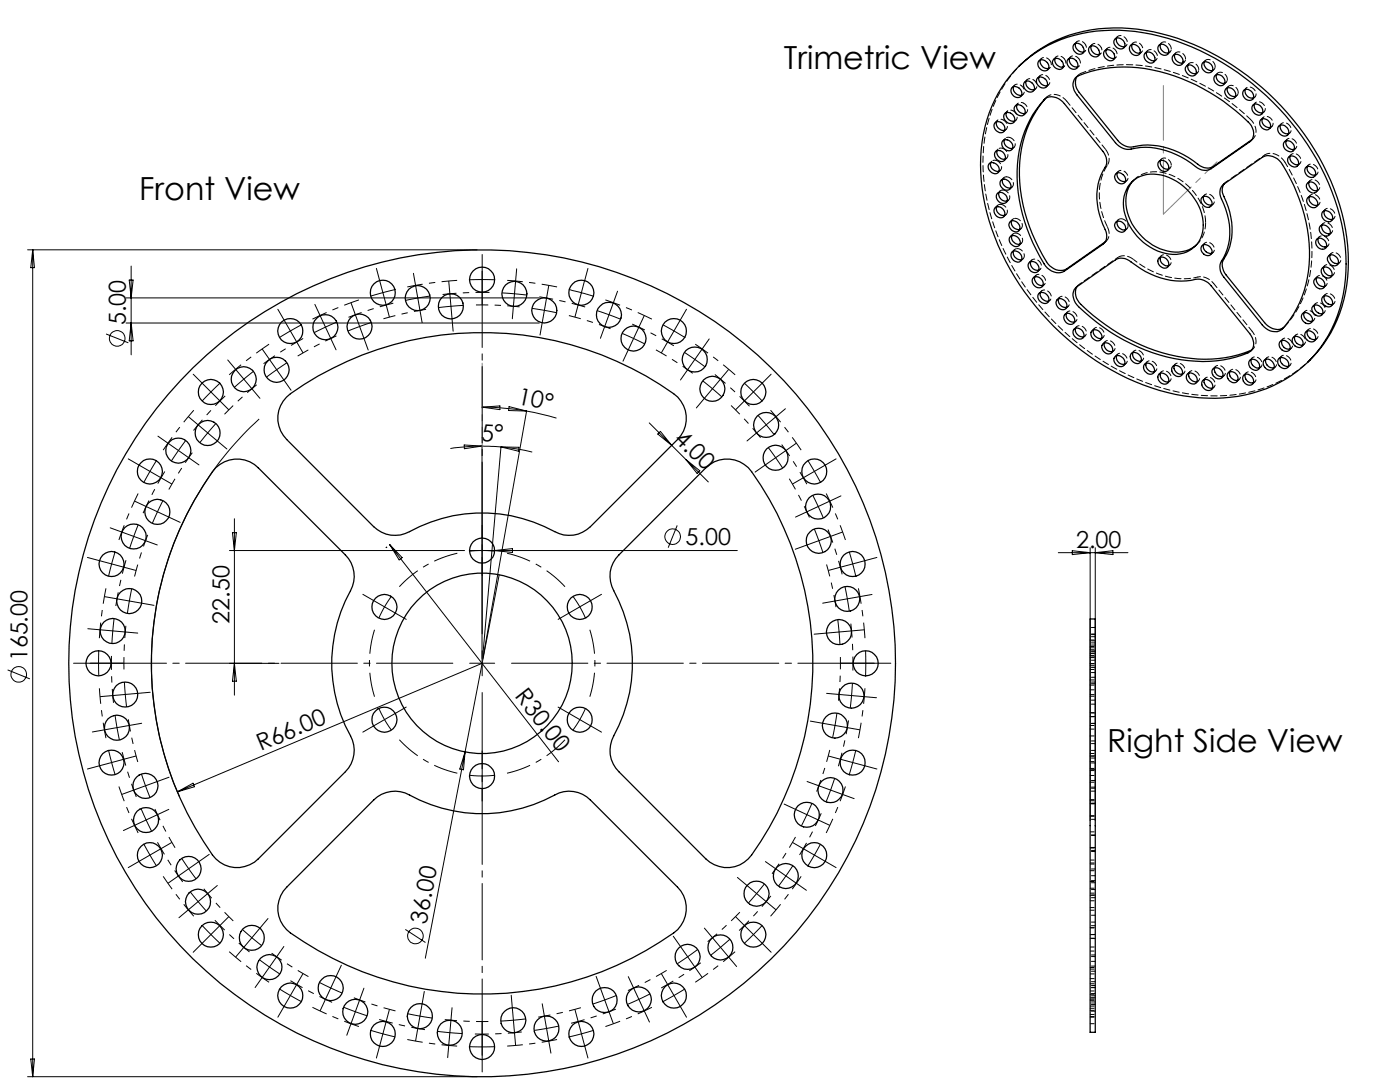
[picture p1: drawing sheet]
<svg xmlns="http://www.w3.org/2000/svg" width="279mm" height="216mm" viewBox="0 0 279 216" stroke-linecap="round" stroke-linejoin="round" font-family="sans-serif">
<defs><g id="words">
<g font-size="6.3">
<text x="156.4" y="13.7">Trimetric View</text>
<text x="27.8" y="39.9">Front View</text>
<text x="221" y="150">Right Side View</text>
</g>
<g font-size="4.7">
<text x="25.1" y="64.9" transform="rotate(-90 25.1 64.9)">5.00</text>
<text x="103.2" y="80.6" transform="rotate(12 103.2 80.6)">10°</text>
<text x="96" y="87.9" transform="rotate(3 96 87.9)">5°</text>
<text x="134.4" y="87.7" transform="rotate(45 134.4 87.7)">4.00</text>
<text x="136.8" y="108.8">5.00</text>
<text x="214.8" y="109.3">2.00</text>
<text x="45.8" y="124.4" transform="rotate(-90 45.8 124.4)">22.50</text>
<text x="5.5" y="132" transform="rotate(-90 5.5 132)">165.00</text>
<text x="102.6" y="138.9" transform="rotate(52 102.6 138.9)">R30.00</text>
<text x="52.1" y="149.9" transform="rotate(-23 52.1 149.9)">R66.00</text>
<text x="85.1" y="184.5" transform="rotate(-79 85.1 184.5)">36.00</text>
</g>
</g></defs>
<g fill="none" stroke="#000" stroke-width=".2">
<path d="M5.5 49.8h89.7M6.5 49.8v165M6.5 49.8l.4 3.6h-.8zM25.2 59.4h82.4M25.8 55.9h.8l-.4 3.5zM26.2 53.1v17.7M113.6 57.8l2.4 .6M116 58.4l2.4 .7M116 58.4l-.6 2.4M116.7 56l-.7 2.4M21.2 66.6l4.4 1.8M25.2 64.5h82.4"/>
<path d="M26.2 64.5l.4 3.5h-.8zM51.7 83.6a65.9 65.9 0 0 0-15.9 75.3M92.6 88.8l3.6 .2-3.5 .5zM96.2 81.2a56.7 56.7 0 0 1 8.9 .8M96.2 89l3.8 .2M96.2 89l-2.4 .1-3.9 .4M96.2 89v42.4M96.2 81.2l3.6-.2v.7zM100 89.2l3.1 .4 3.1 .6M100 89.2l-3.7 42.2M100 89.2l3.6 .1-.1 .7zM101.6 81.1l3.5 .9-3.6-.1z"/>
<path d="M105.1 82l6 1.4M105.1 82l-8.7 49.4M129.6 84.4l11.8 11.8M131.8 86.1l2.3 2.8-2.8-2.3zM136.9 91.7l2.8 2.2-.6 .6zM45.8 109.9h46.9M46.4 106.3h.8l-.4 3.6zM46.8 103.5v35.2M77.2 109.1l-.2 .2M77.8 108.7l33.7 43.3M77.8 108.7l2.5 2.6-.6 .4zM93.7 109.9h53.4"/>
<path d="M98.7 109.9l3.6-.4v.7zM99.6 114.7l-6.8 35.3M135.1 104.8l-1.8 4.5M211.2 110.3h13.9M214 109.9l3.6 .4-3.6 .4zM217.6 109.3v54.5M218.6 109.3v54.5M218.6 110.3l3.5-.4v.8zM1.5 133.7l4.5 1.8M45.8 132.4h9.9M46.8 132.4l.4 3.5h-.8zM96.2 132.4l-60.8 25.6"/>
<path d="M35.4 158l3.1-1.7 .3 .7zM92.8 150l-7.9 41.2M92.8 150l-.3 3.6-.7-.1zM80.9 185.5l4 2.6M5.5 214.8h89.7M6.1 211.3h.8l-.4 3.5z"/>
<circle cx="23.4" cy="67.5" r="1.55"/>
<circle cx="134.3" cy="107.1" r="1.56"/>
<circle cx="3.7" cy="134.6" r="1.55"/>
<circle cx="82.9" cy="186.8" r="1.55"/>
</g>
<g fill="none" stroke="#000" stroke-width=".2" stroke-dasharray="15.2 1.3 1.3 1.3" stroke-linecap="butt">
<path d="M76.4 58.4l-2.4 .7M76.4 58.4l2.4-.6M83.4 59.5l-2.5 .4M83.4 59.5l2.4-.4M96.2 55.8h-2.5M96.2 55.8h2.5M102.7 58.6l-2.5-.2M102.7 58.6l2.5 .3M42.1 78.2l-1.7 1.8M42.1 78.2l1.8-1.7M48.7 75.7l-1.9 1.6M48.7 75.7l1.9-1.6"/>
<path d="M55.2 73.8l-2 1.4M55.2 73.8l2.1-1.4M57.9 66l-2.1 1.3M57.9 66l2.2-1.2M65 65.3l-2.3 1.1M65 65.3l2.2-1M71.8 65.2l-2.4 .8M71.8 65.2l2.3-.9M90 61.1l-2.5 .3M90 61.1l2.5-.2M108.6 61.9l-2.4-.4M108.6 61.9l2.5 .5"/>
<path d="M121.5 62.8l-2.3-.8M121.5 62.8l2.4 .9M126.4 67.5l-2.2-1M126.4 67.5l2.3 1.1M134.5 66l-2.2-1.2M134.5 66l2.2 1.3M138.7 71.7l-2.1-1.4M138.7 71.7l2 1.5M142.2 77.6l-2-1.6M142.2 77.6l1.9 1.6M150.4 78.2l-1.8-1.7M150.4 78.2l1.7 1.8"/>
<path d="M29.9 94.1l-1.2 2.1M29.9 94.1l1.3-2.2M35.6 89.9l-1.4 2.1M35.6 89.9l1.5-2M41.5 86.4l-1.6 1.9M41.5 86.4l1.6-1.9M152.9 84.8l-1.6-1.9M152.9 84.8l1.6 1.9M154.8 91.3l-1.5-2M154.8 91.3l1.4 2.1M162.5 94.1l-1.3-2.2M162.5 94.1l1.2 2.1"/>
<path d="M22.3 112.5l-.6 2.5M22.3 112.5l.7-2.4M25.8 119.9l-.4 2.5M25.8 119.9l.5-2.4M26.7 107l-.8 2.4M26.7 107l.9-2.3M31.4 102.1l-1 2.3M31.4 102.1l1.1-2.2M96.2 109.8l-2.5 .2M96.2 109.8l2.5 .2M163.3 101.1l-1.1-2.3M163.3 101.1l1 2.2"/>
<path d="M163.4 107.9l-.9-2.3M163.4 107.9l.8 2.3M169.1 119.5l-.5-2.5M169.1 119.5l.4 2.5M170.2 112.5l-.7-2.4M170.2 112.5l.6 2.5M19.7 132.3v2.5M19.7 132.3v-2.5M22.5 125.9l-.2 2.5M22.5 125.9l.3-2.5M25 138.6l.3 2.5M25 138.6l-.2-2.5"/>
<path d="M76.7 121.1l-1.1 2.2M76.7 121.1l1.4-2.1M115.7 121.1l-1.4-2.1M115.7 121.1l1.1 2.2M167.5 126.1l-.3-2.5M167.5 126.1l.1 2.5M169.9 138.8l.2-2.5M169.9 138.8l-.2 2.5M172.8 132.3l-.1-2.5M172.8 132.3l-.1 2.5M22.3 152.2l.7 2.4M22.3 152.2l-.6-2.5"/>
<path d="M23.4 145.2l.4 2.4M23.4 145.2l-.4-2.5M29 156.8l.9 2.3M29 156.8l-.8-2.4M76.7 143.6l1.4 2.1M76.7 143.6l-1.1-2.2M96.2 154.8l2.5-.1M96.2 154.8l-2.5-.1M115.7 143.6l1.1-2.2M115.7 143.6l-1.4 2.1M165.8 157.6l.8-2.3M165.8 157.6l-.9 2.4"/>
<path d="M166.6 144.8l.4-2.5M166.6 144.8l-.4 2.4M170.2 152.2l.6-2.5M170.2 152.2l-.7 2.4M29.2 163.6l1.1 2.3M29.2 163.6l-1.1-2.3M29.9 170.6l1.3 2.2M29.9 170.6l-1.2-2.2M37.7 173.4l1.4 2M37.7 173.4l-1.4-2.1M39.5 179.9l1.7 1.9M39.5 179.9l-1.5-1.9"/>
<path d="M151 178.3l1.6-1.9M151 178.3l-1.6 1.9M156.8 174.8l1.4-2.1M156.8 174.8l-1.4 2M161 162.6l1-2.3M161 162.6l-1.1 2.2M162.5 170.6l1.2-2.2M162.5 170.6l-1.3 2.2M42.1 186.5l1.8 1.7M42.1 186.5l-1.7-1.8M50.3 187.1l1.9 1.6M50.3 187.1l-1.9-1.6"/>
<path d="M53.8 193l2.1 1.4M53.8 193l-2-1.5M57.9 198.6l2.2 1.3M57.9 198.6l-2.1-1.2M66 197.1l2.3 1.1M66 197.1l-2.2-1.1M120.7 199.5l2.3-.9M120.7 199.5l-2.4 .8M127.5 199.4l2.2-1.1M127.5 199.4l-2.3 1M134.5 198.6l2.2-1.2M134.5 198.6l-2.2 1.3"/>
<path d="M137.2 190.9l2.1-1.5M137.2 190.9l-2 1.4M143.8 189l1.9-1.6M143.8 189l-1.9 1.6M150.4 186.5l1.7-1.8M150.4 186.5l-1.8 1.7M70.9 201.9l2.4 .8M70.9 201.9l-2.3-.9M76.4 206.3l2.4 .6M76.4 206.3l-2.4-.7M83.8 202.8l2.5 .3M83.8 202.8l-2.4-.5"/>
<path d="M89.8 206.1l2.5 .1M89.8 206.1l-2.5-.3M96.2 208.9h2.5M96.2 208.9h-2.5M102.5 203.6l2.4-.3M102.5 203.6l-2.5 .1M109.1 205.2l2.4-.5M109.1 205.2l-2.5 .4M116 206.3l2.4-.7M116 206.3l-2.4 .6"/>
</g>
<g fill="none" stroke="#000" stroke-width=".2" stroke-dasharray="15.2 1.3 1.3 1.3" stroke-dashoffset="12.1" stroke-linecap="butt">
<path d="M71.6 59.8a76.5 76.5 0 0 0-9.2 3.9M91.2 55.9a76.6 76.6 0 0 0-9.9 1.4M111.2 57.3a76.6 76.6 0 0 0-10-1.4M53.7 68.7a76.5 76.5 0 0 0-8 6.1M130.1 63.7a76.5 76.5 0 0 0-9.3-3.9M146.7 74.8a76.5 76.5 0 0 0-7.9-6.1M27.6 98.5a76.5 76.5 0 0 0-3.9 9.2M38.7 81.9a76.5 76.5 0 0 0-6.1 7.9M159.9 89.8a76.5 76.5 0 0 0-6.1-7.9M21.1 117.4a76.6 76.6 0 0 0-1.3 9.9M168.7 107.7a76.5 76.5 0 0 0-3.8-9.2M19.8 137.3a76.6 76.6 0 0 0 1.3 10"/>
<path d="M172.6 127.3a76.6 76.6 0 0 0-1.3-9.9M23.7 156.9a76.5 76.5 0 0 0 3.9 9.3M171.3 147.3a76.6 76.6 0 0 0 1.3-10M32.6 174.9a76.5 76.5 0 0 0 6.1 7.9M164.9 166.2a76.5 76.5 0 0 0 3.8-9.3M45.7 189.9a76.5 76.5 0 0 0 8 6.1M138.8 196a76.5 76.5 0 0 0 7.9-6.1M153.8 182.8a76.5 76.5 0 0 0 6.1-7.9M62.4 201a76.5 76.5 0 0 0 9.2 3.8M81.3 207.4a76.6 76.6 0 0 0 9.9 1.3M101.2 208.7a76.6 76.6 0 0 0 10-1.3M120.8 204.8a76.5 76.5 0 0 0 9.3-3.8"/>
</g>
<g fill="none" stroke="#000" stroke-width=".2" stroke-dasharray="15.2 1.3 1.3 1.3" stroke-dashoffset="12.5" stroke-linecap="butt">
<path d="M97.7 58.4h-4.7l-4.7 .4M44.9 79l-3.2 3.3-3.1 3.6M60.5 67.5l-4 2.4-3.9 2.7M78.5 60.5l-4.5 1.3-4.4 1.5M116.8 61.3l-4.6-1.2-4.6-.9M134.5 69l-4.1-2.3-4.2-2M32.9 94.1l-2.3 4.1-2 4.2M149.6 81.1l-3.4-3.3-3.5-3.1M161 96.6l-2.4-4-2.6-3.9M25.1 111.8l-1.1 4.5-.9 4.6M168.1 114.6l-1.3-4.5-1.5-4.4M22.2 130.9l.1 4.7 .4 4.6"/>
<path d="M170.2 133.8v-4.7l-.4-4.7M24.4 150.1l1.3 4.5 1.5 4.4M167.3 152.9l1.2-4.5 .8-4.6M31.4 168.1l2.4 4 2.7 3.9M159.6 170.6l2.3-4.1 2-4.2M42.9 183.6l3.3 3.3 3.6 3.1M58 195.7l4.1 2.3 4.2 2M132 197.1l4-2.3 3.9-2.7M147.5 185.7l3.3-3.4 3-3.5M75.7 203.4l4.5 1.2 4.6 .9M94.8 206.3h4.7l4.6-.4M114 204.2l4.5-1.3 4.4-1.5"/>
</g>
<path d="M91.3 110.4a22.5 22.5 0 0 0-11.6 6.7M112.8 117.1a22.5 22.5 0 0 0-11.6-6.7M74.7 125.7a22.5 22.5 0 0 0 0 13.3M117.7 139a22.5 22.5 0 0 0 0-13.3M79.7 147.6a22.5 22.5 0 0 0 11.6 6.7M101.2 154.3a22.5 22.5 0 0 0 11.6-6.7" fill="none" stroke="#000" stroke-width=".2" stroke-dasharray="15.2 1.3 1.3 1.3" stroke-dashoffset="10.4" stroke-linecap="butt"/>
<g fill="none" stroke="#000" stroke-width=".2" stroke-dasharray="15.2 1.3 1.3 1.3" stroke-dashoffset="12.8" stroke-linecap="butt">
<path d="M51.2 76.8l-3.3 2.8-3.1 3.1M67.1 67l-3.9 1.9-3.8 2.1M85 61.7l-4.2 .8-4.3 1.1M103.7 61.2l-4.4-.3h-4.3M121.8 65.6l-4.1-1.5-4.2-1.1M138.2 74.5l-3.6-2.5-3.7-2.2M38.4 90.3l-2.5 3.6-2.2 3.8M151.8 87.3l-2.9-3.3-3-3.1M29.5 106.7l-1.5 4.1-1.1 4.2M161.5 103.3l-1.9-4-2.1-3.8M25.1 124.9l-.3 4.3-.1 4.4M166.8 121.1l-.8-4.2-1-4.3"/>
<path d="M167.3 139.8l.4-4.3v-4.4M25.6 143.5l.8 4.3 1.1 4.2M163 158l1.4-4.2 1.2-4.2M30.9 161.4l1.9 4 2.1 3.8M40.7 177.3l2.8 3.3 3.1 3.2M154.1 174.4l2.4-3.6 2.3-3.8M54.2 190.2l3.6 2.4 3.8 2.3M70.6 199.1l4.1 1.4 4.2 1.2M125.3 197.7l3.9-1.9 3.8-2.2M141.2 187.9l3.3-2.8 3.2-3.1M88.8 203.4l4.3 .4h4.4M107.4 203l4.3-.9 4.2-1"/>
</g>
<path d="M96.2 132.3v-59.8" fill="none" stroke="#808080" stroke-width=".2" stroke-dasharray="15.2 1.3 1.3 1.3" stroke-dashoffset="6.3"/>
<path d="M232.2 42.7v-25.6" fill="none" stroke="#808080" stroke-width=".2" stroke-dasharray="15.2 1.3 1.3 1.3" stroke-dashoffset="4.3"/>
<path d="M232.2 42.7l10.7-10.4" fill="none" stroke="#808080" stroke-width=".2" stroke-dasharray="15.2 1.3 1.3 1.3" stroke-dashoffset="7.5"/>
<g fill="none" stroke="#000" stroke-width=".2" stroke-dasharray="15.2 1.3 1.3 1.3">
<path d="M75.8 56l-.7-2.4M76.4 58.4l-.6-2.4M76.4 58.4l.7 2.4M82.9 57l-.4-2.5M83.4 59.5l-.5-2.5M83.4 59.5l.4 2.4M89.8 58.6l-.2-2.5M96.2 55.8v-2.5M96.2 55.8v2.5M96.2 53.3v-2.5M96.2 58.3v2.5M102.7 58.6l.2-2.5"/>
<path d="M102.7 58.6l-.2 2.5M102.9 56.1l.2-2.5M109.1 59.5l.4-2.5M116.7 56l.6-2.4M40.3 76.4l-1.7-1.7M42.1 78.2l-1.8-1.8M42.1 78.2l1.8 1.8M43.9 80l1.7 1.7M47.1 73.7l-1.7-1.9M48.7 75.7l-1.6-2M48.7 75.7l1.6 1.9M50.3 77.6l1.6 1.9"/>
<path d="M53.8 71.7l-1.5-2M55.2 73.8l-1.4-2.1M55.2 73.8l1.5 2M56.7 75.8l1.4 2.1M56.7 63.9l-1.3-2.2M57.9 66l-1.2-2.1M57.9 66l1.3 2.2M59.2 68.2l1.2 2.2M63.9 63l-1.1-2.3M65 65.3l-1.1-2.3M65 65.3l1 2.2M66 67.5l1.1 2.3"/>
<path d="M70.9 62.8l-.8-2.3M71.8 65.2l-.9-2.4M71.8 65.2l.8 2.3M72.6 67.5l.9 2.4M77.1 60.8l.6 2.4M83.8 61.9l.4 2.5M90 61.1l-.2-2.5M90 61.1l.2 2.5M90.2 63.6l.2 2.5M102.5 61.1l-.3 2.5M108.2 64.4l-.4 2.5M108.6 61.9l.5-2.4"/>
<path d="M108.6 61.9l-.4 2.5M115.4 60.8l-.7 2.4M120.7 65.2l-.9 2.3M121.5 62.8l.9-2.3M121.5 62.8l-.8 2.4M122.4 60.5l.8-2.4M125.4 69.8l-1.1 2.3M126.4 67.5l1.1-2.2M126.4 67.5l-1 2.3M127.5 65.3l1.1-2.3M133.3 68.2l-1.3 2.2M134.5 66l1.3-2.1"/>
<path d="M134.5 66l-1.2 2.2M135.8 63.9l1.2-2.2M137.2 73.8l-1.4 2M138.7 71.7l1.4-2M138.7 71.7l-1.5 2.1M140.1 69.7l1.4-2.1M140.6 79.5l-1.6 1.9M142.2 77.6l1.6-1.9M142.2 77.6l-1.6 1.9M143.8 75.7l1.6-2M148.6 80l-1.8 1.7M150.4 78.2l1.7-1.8"/>
<path d="M150.4 78.2l-1.8 1.8M152.1 76.4l1.8-1.7M27.8 92.8l-2.2-1.2M29.9 94.1l-2.1-1.3M29.9 94.1l2.2 1.2M32.1 95.3l2.2 1.3M33.6 88.5l-2.1-1.5M35.6 89.9l-2-1.4M35.6 89.9l2.1 1.4M37.7 91.3l2 1.5M39.5 84.8l-1.9-1.6M41.5 86.4l-2-1.6"/>
<path d="M41.5 86.4l1.9 1.6M43.4 88l1.9 1.6M151 86.4l-1.9 1.6M152.7 92.8l-2 1.4M152.9 84.8l1.9-1.6M152.9 84.8l-1.9 1.6M154.8 91.3l2-1.4M154.8 91.3l-2.1 1.5M154.8 83.2l1.9-1.6M156.8 89.9l2.1-1.4M160.4 95.3l-2.2 1.3M162.5 94.1l2.2-1.3"/>
<path d="M162.5 94.1l-2.1 1.2M164.7 92.8l2.2-1.2M19.9 111.9l-2.5-.7M22.3 112.5l-2.4-.6M22.3 112.5l2.4 .7M23.4 119.5l-2.5-.4M24.3 106.2l-2.3-.9M24.7 113.2l2.4 .6M25.8 119.9l-2.4-.4M25.8 119.9l2.5 .5M26.7 107l-2.4-.8M26.7 107l2.3 .9"/>
<path d="M29 107.9l2.4 .8M29.2 101.1l-2.3-1.1M31.4 102.1l-2.2-1M31.4 102.1l2.3 1.1M33.7 103.2l2.3 1M74.6 119.8l-2.2-1.2M96.2 109.8v-2.5M96.2 109.8v2.5M96.2 107.3v-2.5M96.2 112.3v2.5M117.9 119.8l2.1-1.2M161 102.1l-2.2 1.1"/>
<path d="M161.1 108.7l-2.4 .9M163.3 101.1l2.3-1.1M163.3 101.1l-2.3 1M163.4 107.9l2.4-.9M163.4 107.9l-2.3 .8M165.6 100l2.2-1M165.8 107l2.3-.8M166.6 119.9l-2.4 .5M167.8 113.2l-2.5 .6M169.1 119.5l2.5-.4M169.1 119.5l-2.5 .4M170.2 112.5l2.4-.6"/>
<path d="M170.2 112.5l-2.4 .7M171.6 119.1l2.4-.5M172.6 111.9l2.4-.7M17.2 132.3h-2.5M19.7 132.3h-2.5M19.7 132.3h2.5M20 125.7l-2.5-.2M22.2 132.3h2.5M22.5 125.9l-2.5-.2M22.5 125.9l2.5 .2M22.5 138.8l-2.5 .2M25 126.1l2.5 .2"/>
<path d="M25 138.6l-2.5 .2M25 138.6l2.5-.2M27.5 138.4l2.5-.3M28.3 120.4l2.4 .4M76.7 121.1l-2.1-1.3M76.7 121.1l2.2 1.2M78.9 122.3l2.2 1.3M96.2 132.3v-2.5M96.2 132.3h-2.5M96.2 132.3v2.5M96.2 132.3h2.5M113.5 122.3l-2.1 1.3"/>
<path d="M115.7 121.1l2.2-1.3M115.7 121.1l-2.2 1.2M165 126.3l-2.5 .2M167.5 138.6l-2.5-.2M167.5 126.1l2.4-.2M167.5 126.1l-2.5 .2M169.9 138.8l2.5 .2M169.9 138.8l-2.4-.2M169.9 125.9l2.5-.2M170.3 132.3h-2.5M172.4 139l2.5 .2M172.8 132.3h2.5"/>
<path d="M172.8 132.3h-2.5M175.3 132.3h2.5M19.9 152.8l-2.5 .6M20.9 145.6l-2.5 .5M22.3 152.2l-2.4 .6M22.3 152.2l2.4-.7M23.4 145.2l-2.5 .4M23.4 145.2l2.4-.4M24.7 151.5l2.4-.6M25.8 144.8l2.5-.5M26.7 157.6l-2.4 .9M29 156.8l-2.3 .8"/>
<path d="M29 156.8l2.4-.9M31.4 155.9l2.3-.8M74.6 144.8l-2.2 1.3M76.7 143.6l-2.1 1.2M76.7 143.6l2.2-1.3M78.9 142.3l2.2-1.2M96.2 154.8v2.5M96.2 154.8v-2.5M96.2 157.3v2.5M96.2 152.3v-2.5M113.5 142.3l-2.1-1.2M115.7 143.6l2.2 1.2"/>
<path d="M115.7 143.6l-2.2-1.3M117.9 144.8l2.1 1.3M163.4 156.8l-2.3-.9M164.2 144.3l-2.5-.4M165.8 157.6l2.3 .9M165.8 157.6l-2.4-.8M166.6 144.8l2.5 .4M166.6 144.8l-2.4-.5M167.8 151.5l-2.5-.6M168.1 158.5l2.4 .9M169.1 145.2l2.5 .4M170.2 152.2l2.4 .6"/>
<path d="M170.2 152.2l-2.4-.7M172.6 152.8l2.4 .6M26.9 164.7l-2.3 1M27.8 171.9l-2.2 1.2M29.2 163.6l-2.3 1.1M29.2 163.6l2.2-1M29.9 170.6l-2.1 1.3M29.9 170.6l2.2-1.2M31.4 162.6l2.3-1.1M32.1 169.4l2.2-1.3M35.6 174.8l-2 1.4M37.7 173.4l-2.1 1.4"/>
<path d="M37.7 173.4l2-1.5M39.5 179.9l-1.9 1.6M39.5 179.9l2-1.6M39.7 171.9l2.1-1.4M41.5 178.3l1.9-1.6M149.1 176.7l-1.9-1.6M151 178.3l1.9 1.6M151 178.3l-1.9-1.6M152.9 179.9l1.9 1.6M154.8 173.4l-2.1-1.5M156.8 174.8l2.1 1.4M156.8 174.8l-2-1.4"/>
<path d="M158.8 161.5l-2.3-1.1M158.9 176.2l2 1.5M160.4 169.4l-2.2-1.3M161 162.6l2.3 1M161 162.6l-2.2-1.1M162.5 170.6l2.2 1.3M162.5 170.6l-2.1-1.2M163.3 163.6l2.3 1.1M164.7 171.9l2.2 1.2M37.6 181.5l-1.9 1.6M40.3 188.2l-1.7 1.8M42.1 186.5l-1.8 1.7"/>
<path d="M42.1 186.5l1.8-1.8M43.9 184.7l1.7-1.8M48.7 189l-1.6 1.9M50.3 187.1l-1.6 1.9M50.3 187.1l1.6-1.9M51.9 185.2l1.6-1.9M52.3 195l-1.4 2.1M53.8 193l-1.5 2M53.8 193l1.4-2.1M55.2 190.9l1.5-2M57.9 198.6l-1.2 2.2M57.9 198.6l1.3-2.1"/>
<path d="M59.2 196.5l1.2-2.2M65 199.4l-1.1 2.3M66 197.1l-1 2.3M66 197.1l1.1-2.2M67.1 194.9l1-2.3M71.8 199.5l.8-2.3M119.8 197.2l-.8-2.4M120.7 199.5l.8 2.4M120.7 199.5l-.9-2.3M126.4 197.1l-1-2.2M127.5 199.4l1.1 2.3M127.5 199.4l-1.1-2.3"/>
<path d="M133.3 196.5l-1.3-2.2M134.5 198.6l1.3 2.2M134.5 198.6l-1.2-2.1M135.8 188.9l-1.4-2.1M137.2 190.9l1.5 2.1M137.2 190.9l-1.4-2M138.7 193l1.4 2M142.2 187.1l-1.6-1.9M143.8 189l1.6 1.9M143.8 189l-1.6-1.9M145.4 190.9l1.6 2M148.6 184.7l-1.8-1.8"/>
<path d="M150.4 186.5l1.7 1.7M150.4 186.5l-1.8-1.8M152.1 188.2l1.8 1.8M56.7 200.8l-1.3 2.2M70.1 204.2l-.9 2.4M70.9 201.9l-.8 2.3M70.9 201.9l.9-2.4M75.8 208.7l-.7 2.4M76.4 206.3l-.6 2.4M76.4 206.3l.7-2.4M77.1 203.9l.6-2.4M83.4 205.2l-.5 2.5"/>
<path d="M83.8 202.8l-.4 2.4M83.8 202.8l.4-2.5M84.2 200.3l.5-2.5M89.6 208.5l-.3 2.5M89.8 206.1l-.2 2.4M89.8 206.1l.2-2.5M90 203.6l.2-2.5M96.2 208.9v2.5M96.2 208.9v-2.5M96.2 211.4v2.5M96.2 206.4v-2.5M102.2 201.1l-.2-2.5"/>
<path d="M102.5 203.6l.2 2.5M102.5 203.6l-.3-2.5M102.7 206.1l.2 2.4M108.6 202.8l-.4-2.5M109.1 205.2l.4 2.5M109.1 205.2l-.5-2.4M109.5 207.7l.4 2.4M115.4 203.9l-.7-2.4M116 206.3l.7 2.4M116 206.3l-.6-2.4M116.7 208.7l.6 2.4M121.5 201.9l.9 2.3"/>
<path d="M128.6 201.7l1 2.2M135.8 200.8l1.2 2.2"/>
</g>
<path d="M91.2 132.3h-74.1M96.2 127.3v-74.1M96.2 137.3v74.1M101.2 132.3h74.1" fill="none" stroke="#000" stroke-width=".2" stroke-dasharray="15.2 1.3 1.3 1.3" stroke-dashoffset="-.9"/>
<g fill="none" stroke="#000" stroke-width=".25">
<path d="M201.9 17.6a1.25 1.25 0 0 1 1.6 .1 1.25 1.25 0 0 1 .1 1.6 1.32 1.32 0 0 1-1.4-.3 1.32 1.32 0 0 1-.3-1.4zM202.2 17.3a1.43 1.43 0 0 0 1.7 1.7M203.3 13.2a26.7 26.7 0 0 1 20.5-7.6 46 46 0 0 1 28 11.8 49.6 49.6 0 0 1 17 30 28.9 28.9 0 0 1-5.6 22.5l-2.2 2.4M203.4 13.2a27.3 27.3 0 0 1 21.5-7.1 47 47 0 0 1 27.8 13 48.9 48.9 0 0 1 15.8 30.4 27.8 27.8 0 0 1-7.6 22.9 27.8 27.8 0 0 1-23.1 6.8 48.1 48.1 0 0 1-28.7-15.4 47.9 47.9 0 0 1-13.3-27.8 27.8 27.8 0 0 1 7.6-22.8zM204.6 16.3a1.34 1.34 0 0 1 1.4 .3 1.34 1.34 0 0 1 .3 1.5 1.25 1.25 0 0 1-1.6-.2 1.25 1.25 0 0 1-.1-1.6zM204.8 16.2a1.4 1.4 0 0 0 1.6 1.7M207 15.7a1.26 1.26 0 0 1 1.6 .1 1.26 1.26 0 0 1 .1 1.6 1.35 1.35 0 0 1-1.4-.3 1.35 1.35 0 0 1-.3-1.4zM207.3 12.2a1.26 1.26 0 0 1 1.6 .2 1.26 1.26 0 0 1 .1 1.6 1.35 1.35 0 0 1-1.5-.3 1.35 1.35 0 0 1-.2-1.5zM207.4 15.4a1.43 1.43 0 0 0 1.6 1.7M207.6 12a1.43 1.43 0 0 0 1.7 1.7M208.4 19.9a2.55 2.55 0 0 1 3.7 .4l8 9.9a2.95 2.95 0 0 1 0 3.9 12.7 12.7 0 0 0 .5 11.7 2.35 2.35 0 0 1-.5 3l-7.7 5.3a3.1 3.1 0 0 1-4-1.4 32.5 32.5 0 0 1-5-22.6 20.8 20.8 0 0 1 5-10.2zM208.6 19.6a23.2 23.2 0 0 0-4.7 19.7 34.7 34.7 0 0 0 5.6 13.7 2.84 2.84 0 0 0 3.4 .7l7.6-5.4"/>
<path d="M210.2 12a1.25 1.25 0 0 1 1.6 .1 1.25 1.25 0 0 1 .1 1.6 1.34 1.34 0 0 1-1.4-.3 1.34 1.34 0 0 1-.3-1.4zM210.5 11.7a1.4 1.4 0 0 0 1.7 1.6M213.1 11.9a1.25 1.25 0 0 1 1.6 .2 1.25 1.25 0 0 1 .1 1.6 1.32 1.32 0 0 1-1.5-.3 1.32 1.32 0 0 1-.2-1.5zM213.4 11.6a1.44 1.44 0 0 0 1.7 1.7M214.3 8.9a1.29 1.29 0 0 1 1.5 .1 1.29 1.29 0 0 1 .4 1.5 1.28 1.28 0 0 1-1.6 0 1.28 1.28 0 0 1-.3-1.6zM214.6 15.6a15.4 15.4 0 0 1 7-2.1 34.1 34.1 0 0 1 23.8 7.6l2.5 2.1a5.7 5.7 0 0 1 2.2 2.8 2.17 2.17 0 0 1-.7 2.3l-7.7 5.4a2.67 2.67 0 0 1-3.1-.5 15.6 15.6 0 0 0-13.6-3.4l-.9-.2-1.2-.8-8-9.9a2.63 2.63 0 0 1-.3-3.3zM214.7 8.7a1.39 1.39 0 0 0 1.6 1.6M214.9 15.3a2.76 2.76 0 0 0 .5 3.2l7.7 9.5a3.5 3.5 0 0 0 4.1 1.1 15.8 15.8 0 0 1 12.2 4l1.3 .4 1.2-.1 7.9-5.5M217.6 9.3a1.29 1.29 0 0 1 1.5 .4 1.29 1.29 0 0 1 0 1.5 1.29 1.29 0 0 1-1.5-.4 1.29 1.29 0 0 1 0-1.5zM217.7 9.2a1.44 1.44 0 0 0 1.7 1.7M220.4 10.2a1.26 1.26 0 0 1 1.6 .1 1.26 1.26 0 0 1 .1 1.7 1.37 1.37 0 0 1-1.4-.3 1.37 1.37 0 0 1-.3-1.5zM220.8 9.9a1.43 1.43 0 0 0 1.6 1.7"/>
<path d="M222.5 7.9a1.3 1.3 0 0 1 1.4 0 1.3 1.3 0 0 1 .6 1.3 1.1 1.1 0 0 1-1.1 .6 1.1 1.1 0 0 1-.9-.8 .93 .93 0 0 1 0-1.1zM222.8 7.6a1.43 1.43 0 0 0 1.7 1.7M225.5 9.2a1.25 1.25 0 0 1 1.7 .1 1.25 1.25 0 0 1 .1 1.6 1.32 1.32 0 0 1-1.5-.3 1.32 1.32 0 0 1-.3-1.4zM225.9 8.9a1.44 1.44 0 0 0 1.6 1.7M228.5 10.7a1.24 1.24 0 0 1 1.6 .1 1.24 1.24 0 0 1 .1 1.7 1.34 1.34 0 0 1-1.5-.4 1.34 1.34 0 0 1-.2-1.4zM228.8 10.4a1.44 1.44 0 0 0 1.7 1.7M231.2 9.1a1.25 1.25 0 0 1 1.6 .2 1.25 1.25 0 0 1 .1 1.6 1.32 1.32 0 0 1-1.4-.3 1.32 1.32 0 0 1-.3-1.5zM231.6 8.9a1.44 1.44 0 0 0 1.6 1.6M234.2 11a1.29 1.29 0 0 1 1.6 .3 1.29 1.29 0 0 1 0 1.6 1.29 1.29 0 0 1-1.5-.4 1.29 1.29 0 0 1-.1-1.5zM234.4 10.9a1.44 1.44 0 0 0 1.7 1.7M236.7 13.3a1.3 1.3 0 0 1 1.5 0 1.3 1.3 0 0 1 .5 1.3 1.09 1.09 0 0 1-1.1 .6 1.09 1.09 0 0 1-.9-.9 .88 .88 0 0 1 0-1zM237.1 13a1.44 1.44 0 0 0 1.6 1.7"/>
<path d="M240 12.6a1.26 1.26 0 0 1 1.6 .2 1.26 1.26 0 0 1 .1 1.6 1.35 1.35 0 0 1-1.4-.3 1.35 1.35 0 0 1-.3-1.5zM240.3 12.4a1.39 1.39 0 0 0 1.7 1.6M242.4 15.2a1.24 1.24 0 0 1 1.6 .1 1.24 1.24 0 0 1 .1 1.7 1.36 1.36 0 0 1-1.4-.4 1.36 1.36 0 0 1-.3-1.4zM242.8 14.9a1.4 1.4 0 0 0 1.6 1.7M244.6 17.8a1.25 1.25 0 0 1 1.6 .1 1.25 1.25 0 0 1 .1 1.7 1.32 1.32 0 0 1-1.5-.3 1.32 1.32 0 0 1-.2-1.5zM244.9 17.5a1.44 1.44 0 0 0 1.7 1.7M248.1 18.1a1.25 1.25 0 0 1 1.7 .2 1.25 1.25 0 0 1 .1 1.6 1.32 1.32 0 0 1-1.5-.3 1.32 1.32 0 0 1-.3-1.5zM248.5 17.9a1.44 1.44 0 0 0 1.7 1.6M197.3 32.7a1.28 1.28 0 0 1 1.7 .2 1.28 1.28 0 0 1 .1 1.6 1.38 1.38 0 0 1-1.5-.3 1.38 1.38 0 0 1-.3-1.5zM197.7 32.5a1.36 1.36 0 0 0 1.7 1.6M198.7 24.4a1.29 1.29 0 0 1 1.5 .4 1.29 1.29 0 0 1 0 1.6 1.29 1.29 0 0 1-1.5-.4 1.29 1.29 0 0 1 0-1.6zM198.8 30.2a1.29 1.29 0 0 1 1.5 .3 1.29 1.29 0 0 1 0 1.6 1.29 1.29 0 0 1-1.5-.4 1.29 1.29 0 0 1 0-1.5z"/>
<path d="M198.9 24.3a1.44 1.44 0 0 0 1.6 1.7M199 38.7a1.26 1.26 0 0 1 1.6 .1 1.26 1.26 0 0 1 .1 1.7 1.35 1.35 0 0 1-1.4-.3 1.35 1.35 0 0 1-.3-1.5zM199 30.1a1.44 1.44 0 0 0 1.6 1.7M199.4 38.4a1.43 1.43 0 0 0 1.6 1.7M199.7 36.1a1.29 1.29 0 0 1 1.6 0 1.29 1.29 0 0 1 .3 1.5 1.28 1.28 0 0 1-1.5 0 1.28 1.28 0 0 1-.4-1.5zM200.1 28.2a1.26 1.26 0 0 1 1.6 .1 1.26 1.26 0 0 1 .1 1.7 1.37 1.37 0 0 1-1.4-.4 1.37 1.37 0 0 1-.3-1.4zM200.1 35.8a1.39 1.39 0 0 0 1.6 1.7M200.4 22.8a1.26 1.26 0 0 1 1.7 .1 1.26 1.26 0 0 1 .1 1.6 1.37 1.37 0 0 1-1.4-.3 1.37 1.37 0 0 1-.4-1.4zM200.4 27.9a1.36 1.36 0 0 0 1.7 1.7M200.8 22.5a1.4 1.4 0 0 0 1.7 1.7M202.6 21.2a1.3 1.3 0 0 1 1.4 0 1.3 1.3 0 0 1 .6 1.4 1.1 1.1 0 0 1-1.1 .5 1.1 1.1 0 0 1-.9-.8 .93 .93 0 0 1 0-1.1zM202.9 21a1.43 1.43 0 0 0 1.7 1.6"/>
<path d="M222.6 34.8a1.3 1.3 0 0 1 1.5 0 1.3 1.3 0 0 1 .5 1.4 1.16 1.16 0 0 1-1.3 .4 1.16 1.16 0 0 1-.8-1l-.1-.3zM223 34.5a1.44 1.44 0 0 0 1.6 1.7M225.9 36.3a7 7 0 0 1 8.1-.5 10.8 10.8 0 0 1 6.1 9.8 5.7 5.7 0 0 1-7.5 5 11 11 0 0 1-8.4-10 6.2 6.2 0 0 1 1.7-4.3zM226.1 36.1a7.1 7.1 0 0 0-.5 7.8 10.4 10.4 0 0 0 10.3 6.3 5.4 5.4 0 0 0 2.8-1.2M231.2 32.3a1.24 1.24 0 0 1 1.7 .1 1.24 1.24 0 0 1 0 1.7 1.32 1.32 0 0 1-1.4-.3 1.32 1.32 0 0 1-.3-1.5zM231.6 32a1.44 1.44 0 0 0 1.6 1.7M239.8 39.5a1.28 1.28 0 0 1 1.6 0 1.28 1.28 0 0 1 .3 1.6 1.28 1.28 0 0 1-1.5-.1 1.28 1.28 0 0 1-.4-1.5zM240.2 39.2a1.4 1.4 0 0 0 1.6 1.7M243.9 37l8-5.6a3 3 0 0 1 4 1.4 32.4 32.4 0 0 1 5 22.6 20.3 20.3 0 0 1-5.2 10.5 2.91 2.91 0 0 1-3.8-1.1l-7.7-9.5a2.91 2.91 0 0 1 0-3.9 12.7 12.7 0 0 0-.4-11.7l-.3-1.3a1.86 1.86 0 0 1 .4-1.4zM244.3 36.7l-.2 .5a2.36 2.36 0 0 0 .2 2 12.8 12.8 0 0 1-.4 13.2v.8l.5 1.3 8 9.9a2.96 2.96 0 0 0 3.8 1M250 21.1a1.25 1.25 0 0 1 1.6 .1 1.25 1.25 0 0 1 .1 1.6 1.32 1.32 0 0 1-1.5-.3 1.32 1.32 0 0 1-.2-1.4zM250.3 20.8a1.4 1.4 0 0 0 1.7 1.7"/>
<path d="M251.5 24a1.25 1.25 0 0 1 1.7 .1 1.25 1.25 0 0 1 .1 1.7 1.32 1.32 0 0 1-1.5-.3 1.32 1.32 0 0 1-.3-1.5zM251.9 23.7a1.36 1.36 0 0 0 1.6 1.7M255.1 25.3a1.26 1.26 0 0 1 1.7 .1 1.26 1.26 0 0 1 .1 1.6 1.35 1.35 0 0 1-1.5-.3 1.35 1.35 0 0 1-.3-1.4zM255.5 25a1.43 1.43 0 0 0 1.6 1.7M256.4 28.2a1.3 1.3 0 0 1 1.6 .4 1.3 1.3 0 0 1 0 1.6 1.3 1.3 0 0 1-1.5-.4 1.3 1.3 0 0 1-.1-1.6zM256.6 28.1a1.4 1.4 0 0 0 1.7 1.7M257.1 31.4a1.24 1.24 0 0 1 1.7 .1 1.24 1.24 0 0 1 0 1.7 1.36 1.36 0 0 1-1.4-.3 1.36 1.36 0 0 1-.3-1.5zM257.5 31.2a1.36 1.36 0 0 0 1.6 1.6M260.5 33.5a1.25 1.25 0 0 1 1.7 .1 1.25 1.25 0 0 1 .1 1.7 1.32 1.32 0 0 1-1.5-.3 1.32 1.32 0 0 1-.3-1.5zM260.9 36.6a1.25 1.25 0 0 1 1.6 .1 1.25 1.25 0 0 1 .1 1.7 1.34 1.34 0 0 1-1.4-.3 1.34 1.34 0 0 1-.3-1.5zM260.9 39.5a1.29 1.29 0 0 1 1.6 .1 1.29 1.29 0 0 1 .3 1.5 1.28 1.28 0 0 1-1.5 0 1.28 1.28 0 0 1-.4-1.6zM260.9 33.2a1.4 1.4 0 0 0 1.6 1.7"/>
<path d="M261.2 36.3a1.44 1.44 0 0 0 1.7 1.7M261.3 39.3a1.4 1.4 0 0 0 1.6 1.7M198.5 41.6a1.25 1.25 0 0 1 1.6 .1 1.25 1.25 0 0 1 .1 1.6 1.32 1.32 0 0 1-1.4-.3 1.32 1.32 0 0 1-.3-1.4zM198.9 41.3a1.44 1.44 0 0 0 1.6 1.7M201.5 44.3a1.26 1.26 0 0 1 1.7 .2 1.26 1.26 0 0 1 0 1.6 1.35 1.35 0 0 1-1.4-.3 1.35 1.35 0 0 1-.3-1.5zM201.5 47.3a1.26 1.26 0 0 1 1.7 .1 1.26 1.26 0 0 1 .1 1.7 1.37 1.37 0 0 1-1.4-.3 1.37 1.37 0 0 1-.4-1.5zM201.9 44.1a1.4 1.4 0 0 0 1.6 1.7M201.9 50.4a1.25 1.25 0 0 1 1.6 .1 1.25 1.25 0 0 1 .1 1.6 1.32 1.32 0 0 1-1.4-.2 1.32 1.32 0 0 1-.3-1.5zM201.9 47a1.4 1.4 0 0 0 1.7 1.7M202.2 50.1a1.4 1.4 0 0 0 1.7 1.7M205.3 52.5a1.24 1.24 0 0 1 1.7 .1 1.24 1.24 0 0 1 0 1.7 1.32 1.32 0 0 1-1.4-.3 1.32 1.32 0 0 1-.3-1.5zM205.7 52.2a1.44 1.44 0 0 0 1.6 1.7"/>
<path d="M206.1 55.5a1.26 1.26 0 0 1 1.7 .2 1.26 1.26 0 0 1 .1 1.6 1.35 1.35 0 0 1-1.5-.3 1.35 1.35 0 0 1-.3-1.5zM206.5 55.2a1.43 1.43 0 0 0 1.6 1.7M207.3 58.7a1.26 1.26 0 0 1 1.6 .1 1.26 1.26 0 0 1 .1 1.6 1.37 1.37 0 0 1-1.4-.3 1.37 1.37 0 0 1-.3-1.4zM207.6 58.4a1.4 1.4 0 0 0 1.7 1.6M211.1 59.7a1.29 1.29 0 0 1 1.5 .4 1.29 1.29 0 0 1 0 1.6 1.29 1.29 0 0 1-1.5-.4 1.29 1.29 0 0 1 0-1.6zM211.2 59.6a1.44 1.44 0 0 0 1.7 1.7M214.6 57.5l8-5.6a2.67 2.67 0 0 1 3.1 .4 15.2 15.2 0 0 0 13.3 3.4l1.2 .2 1.2 .8 8 9.9a2.51 2.51 0 0 1 0 3.6 25.5 25.5 0 0 1-17.9 .6 38.1 38.1 0 0 1-16.9-10.4l-.2-.5a2.22 2.22 0 0 1 .2-2.4zM214.9 57.2a2.86 2.86 0 0 0 .8 3.5 37.1 37.1 0 0 0 24.8 11 21.9 21.9 0 0 0 9.3-1.9M222.8 44.3a1.29 1.29 0 0 1 1.5 .4 1.29 1.29 0 0 1 0 1.5 1.34 1.34 0 0 1-1.4-.3 1.34 1.34 0 0 1-.3-1.4zM223 44.2a1.4 1.4 0 0 0 1.6 1.6M231.4 51.4a1.29 1.29 0 0 1 1.5 .4 1.29 1.29 0 0 1 0 1.6 1.29 1.29 0 0 1-1.5-.4 1.29 1.29 0 0 1 0-1.6zM231.6 51.3a1.44 1.44 0 0 0 1.6 1.7"/>
<path d="M239.8 49.1a1.29 1.29 0 0 1 1.6 .1 1.29 1.29 0 0 1 .3 1.5 1.28 1.28 0 0 1-1.5-.1 1.28 1.28 0 0 1-.4-1.5zM240.2 48.9a1.39 1.39 0 0 0 1.6 1.6M262.5 55.6a1.29 1.29 0 0 1 1.6 .3 1.29 1.29 0 0 1 0 1.6 1.32 1.32 0 0 1-1.5-.3 1.32 1.32 0 0 1-.2-1.5zM262.7 47.8a1.25 1.25 0 0 1 1.6 .2 1.25 1.25 0 0 1 .1 1.6 1.32 1.32 0 0 1-1.4-.3 1.32 1.32 0 0 1-.3-1.5zM262.7 55.5a1.44 1.44 0 0 0 1.7 1.7M263.1 47.6a1.43 1.43 0 0 0 1.6 1.6M263.4 45.2a1.26 1.26 0 0 1 1.6 .1 1.26 1.26 0 0 1 .2 1.7 1.35 1.35 0 0 1-1.5-.3 1.35 1.35 0 0 1-.3-1.5zM263.8 53.6a1.24 1.24 0 0 1 1.7 .1 1.24 1.24 0 0 1 0 1.7 1.34 1.34 0 0 1-1.4-.4 1.34 1.34 0 0 1-.3-1.4zM263.8 44.9a1.4 1.4 0 0 0 1.6 1.7M263.9 42.3a1.26 1.26 0 0 1 1.7 .2 1.26 1.26 0 0 1 0 1.6 1.35 1.35 0 0 1-1.4-.3 1.35 1.35 0 0 1-.3-1.5zM264.1 59.2a1.29 1.29 0 0 1 1.5 .3 1.29 1.29 0 0 1 0 1.6 1.29 1.29 0 0 1-1.5-.4 1.29 1.29 0 0 1 0-1.5zM264.2 53.3a1.44 1.44 0 0 0 1.6 1.7"/>
<path d="M264.3 42.1a1.4 1.4 0 0 0 1.6 1.6M264.3 59.1a1.44 1.44 0 0 0 1.6 1.6M265.1 51.2a1.3 1.3 0 0 1 1.5-.1 1.3 1.3 0 0 1 .5 1.4 1.09 1.09 0 0 1-1.1 .6 1.09 1.09 0 0 1-.9-.9 .88 .88 0 0 1 0-1zM265.4 50.9a1.44 1.44 0 0 0 1.7 1.7M57.2 79.2a65.7 65.7 0 0 1 78.1 0 6 6 0 0 1-.1 8.5l-17.4 17.4a5.9 5.9 0 0 1-7.1 1 30.4 30.4 0 0 0-29.8 .4 6 6 0 0 1-6.3-1.4l-17.4-17.4a5.9 5.9 0 0 1 0-8.5zM212.6 62.7a1.29 1.29 0 0 1 1.5 .3 1.29 1.29 0 0 1 .1 1.6 1.29 1.29 0 0 1-1.5-.4 1.29 1.29 0 0 1-.1-1.5zM212.8 62.5a1.44 1.44 0 0 0 1.7 1.7M214.5 65.6a1.34 1.34 0 0 1 1.4 .3 1.34 1.34 0 0 1 .3 1.4 1.25 1.25 0 0 1-1.6-.1 1.25 1.25 0 0 1-.1-1.6zM214.7 65.5a1.39 1.39 0 0 0 1.6 1.7M217.8 66.1a1.24 1.24 0 0 1 1.7 .1 1.24 1.24 0 0 1 .1 1.7 1.36 1.36 0 0 1-1.5-.4 1.36 1.36 0 0 1-.3-1.4zM218.2 65.8a1.36 1.36 0 0 0 1.7 1.7M220 68.7a1.25 1.25 0 0 1 1.7 .2 1.25 1.25 0 0 1 .1 1.6 1.34 1.34 0 0 1-1.5-.3 1.34 1.34 0 0 1-.3-1.5z"/>
<path d="M220.4 68.4a1.44 1.44 0 0 0 1.6 1.7M222.6 71.1a1.29 1.29 0 0 1 1.6 .4 1.29 1.29 0 0 1 0 1.5 1.32 1.32 0 0 1-1.5-.3 1.32 1.32 0 0 1-.2-1.4zM222.8 71a1.44 1.44 0 0 0 1.7 1.7M225.7 70.6a1.26 1.26 0 0 1 1.6 .2 1.26 1.26 0 0 1 .2 1.6 1.35 1.35 0 0 1-1.5-.3 1.35 1.35 0 0 1-.3-1.5zM226.1 70.4a1.36 1.36 0 0 0 1.6 1.6M228.4 72.8a1.24 1.24 0 0 1 1.6 .1 1.24 1.24 0 0 1 .1 1.6 1.36 1.36 0 0 1-1.5-.3 1.36 1.36 0 0 1-.2-1.4zM228.7 72.5a1.4 1.4 0 0 0 1.7 1.7M231.4 74.6a1.29 1.29 0 0 1 1.5 .4 1.29 1.29 0 0 1 0 1.5 1.29 1.29 0 0 1-1.5-.4 1.29 1.29 0 0 1 0-1.5zM231.6 74.5a1.43 1.43 0 0 0 1.6 1.7M234 73.2a1.24 1.24 0 0 1 1.6 .2 1.24 1.24 0 0 1 .1 1.6 1.34 1.34 0 0 1-1.5-.3 1.34 1.34 0 0 1-.2-1.5zM234.4 73a1.4 1.4 0 0 0 1.6 1.6M236.9 74.7a1.25 1.25 0 0 1 1.6 .2 1.25 1.25 0 0 1 .1 1.6 1.32 1.32 0 0 1-1.4-.3 1.32 1.32 0 0 1-.3-1.5z"/>
<path d="M237.2 74.5a1.43 1.43 0 0 0 1.7 1.6M240 76a1.26 1.26 0 0 1 1.6 .2 1.26 1.26 0 0 1 .1 1.6 1.35 1.35 0 0 1-1.4-.3 1.35 1.35 0 0 1-.3-1.5zM240.3 75.7a1.4 1.4 0 0 0 1.7 1.7M242 73.7a1.26 1.26 0 0 1 1.7 .1 1.26 1.26 0 0 1 .1 1.7 1.37 1.37 0 0 1-1.5-.4 1.37 1.37 0 0 1-.3-1.4zM242.4 73.4a1.43 1.43 0 0 0 1.6 1.7M245 74.5a1.24 1.24 0 0 1 1.7 .1 1.24 1.24 0 0 1 .1 1.6 1.34 1.34 0 0 1-1.5-.3 1.34 1.34 0 0 1-.3-1.4zM245.4 74.2a1.4 1.4 0 0 0 1.7 1.6M248.1 75a1.25 1.25 0 0 1 1.7 .1 1.25 1.25 0 0 1 .1 1.6 1.32 1.32 0 0 1-1.5-.3 1.32 1.32 0 0 1-.3-1.4zM248.5 74.7a1.44 1.44 0 0 0 1.7 1.7M249.3 72a1.24 1.24 0 0 1 1.7 .1 1.24 1.24 0 0 1 .1 1.7 1.34 1.34 0 0 1-1.5-.3 1.34 1.34 0 0 1-.3-1.5zM249.7 71.7a1.4 1.4 0 0 0 1.7 1.7M252.2 72a1.29 1.29 0 0 1 1.6 0 1.29 1.29 0 0 1 .3 1.6 1.28 1.28 0 0 1-1.5-.1 1.28 1.28 0 0 1-.4-1.5z"/>
<path d="M252.6 71.7a1.4 1.4 0 0 0 1.6 1.7M255.1 71.6a1.26 1.26 0 0 1 1.7 .2 1.26 1.26 0 0 1 .1 1.6 1.35 1.35 0 0 1-1.5-.3 1.35 1.35 0 0 1-.3-1.5zM255.4 68.2a1.26 1.26 0 0 1 1.6 .2 1.26 1.26 0 0 1 .2 1.6 1.35 1.35 0 0 1-1.5-.3 1.35 1.35 0 0 1-.3-1.5zM255.5 71.4a1.43 1.43 0 0 0 1.6 1.7M255.8 68a1.43 1.43 0 0 0 1.6 1.6M258 67.4a1.25 1.25 0 0 1 1.6 .2 1.25 1.25 0 0 1 .2 1.6 1.32 1.32 0 0 1-1.5-.3 1.32 1.32 0 0 1-.3-1.5zM258.4 67.2a1.4 1.4 0 0 0 1.6 1.6M260 62.5a1.34 1.34 0 0 1 1.5 .3 1.34 1.34 0 0 1 .3 1.5 1.25 1.25 0 0 1-1.7-.2 1.25 1.25 0 0 1-.1-1.6zM260.2 62.4a1.4 1.4 0 0 0 1.7 1.7M260.5 66.3a1.25 1.25 0 0 1 1.7 .2 1.25 1.25 0 0 1 .1 1.6 1.32 1.32 0 0 1-1.5-.3 1.32 1.32 0 0 1-.3-1.5zM260.9 66a1.4 1.4 0 0 0 1.6 1.7M262 61.2a1.25 1.25 0 0 1 1.6 .1 1.25 1.25 0 0 1 .1 1.6 1.34 1.34 0 0 1-1.4-.3 1.34 1.34 0 0 1-.3-1.4z"/>
<path d="M262.3 60.9a1.44 1.44 0 0 0 1.7 1.7M43.1 93.3a6 6 0 0 1 8.4 0l17.4 17.4a6 6 0 0 1 1.1 7.2 30.2 30.2 0 0 0 .3 29.8 6.1 6.1 0 0 1-1.4 6.3l-17.4 17.4a6 6 0 0 1-9.1-.8 65.9 65.9 0 0 1 .7-77.3zM140.9 93.3a6 6 0 0 1 9.1 .8 65.7 65.7 0 0 1-.7 77.3 6 6 0 0 1-8.4 0l-17.4-17.4a5.9 5.9 0 0 1-1-7.2 30.4 30.4 0 0 0-.4-29.8 5.8 5.8 0 0 1 1.4-6.3zM217.6 123.5h1v82.5h-1zM74.6 159.6a6 6 0 0 1 7.1-1 30.3 30.3 0 0 0 29.9-.4 6 6 0 0 1 6.2 1.4l17.4 17.4a6 6 0 0 1-.8 9.2 65.8 65.8 0 0 1-77.2-.7 6 6 0 0 1 0-8.5z"/>
<circle cx="76.4" cy="58.4" r="2.5"/>
<circle cx="83.3" cy="59.5" r="2.5"/>
<circle cx="96.2" cy="55.8" r="2.5"/>
<circle cx="102.7" cy="58.6" r="2.5"/>
<circle cx="116" cy="58.4" r="2.5"/>
<circle cx="42.1" cy="78.2" r="2.51"/>
<circle cx="48.6" cy="75.7" r="2.5"/>
<circle cx="55.2" cy="73.8" r="2.5"/>
<circle cx="57.9" cy="66" r="2.5"/>
<circle cx="64.9" cy="65.3" r="2.51"/>
<circle cx="71.8" cy="65.2" r="2.49"/>
<circle cx="90" cy="61.1" r="2.5"/>
<circle cx="108.6" cy="61.9" r="2.49"/>
<circle cx="121.5" cy="62.8" r="2.5"/>
<circle cx="126.4" cy="67.6" r="2.49"/>
<circle cx="134.5" cy="66.1" r="2.5"/>
<circle cx="138.7" cy="71.7" r="2.5"/>
<circle cx="142.2" cy="77.6" r="2.5"/>
<circle cx="150.3" cy="78.2" r="2.5"/>
<circle cx="29.9" cy="94.1" r="2.5"/>
<circle cx="35.6" cy="89.9" r="2.5"/>
<circle cx="41.4" cy="86.4" r="2.49"/>
<circle cx="152.9" cy="84.8" r="2.5"/>
<circle cx="154.8" cy="91.3" r="2.5"/>
<circle cx="162.5" cy="94.1" r="2.5"/>
<circle cx="22.3" cy="112.5" r="2.49"/>
<circle cx="25.8" cy="119.9" r="2.5"/>
<circle cx="26.7" cy="107.1" r="2.5"/>
<circle cx="31.4" cy="102.1" r="2.49"/>
<circle cx="96.2" cy="109.9" r="2.49"/>
<circle cx="163.3" cy="101.1" r="2.51"/>
<circle cx="163.4" cy="107.9" r="2.5"/>
<circle cx="169.1" cy="119.5" r="2.49"/>
<circle cx="170.2" cy="112.5" r="2.51"/>
<circle cx="19.6" cy="132.3" r="2.49"/>
<circle cx="22.5" cy="125.9" r="2.5"/>
<circle cx="25" cy="138.6" r="2.51"/>
<circle cx="76.7" cy="121.1" r="2.49"/>
<circle cx="96.2" cy="132.4" r="18"/>
<circle cx="96.2" cy="132.4" r="82.5"/>
<circle cx="115.7" cy="121.1" r="2.49"/>
<circle cx="167.4" cy="126.1" r="2.5"/>
<circle cx="169.9" cy="138.8" r="2.51"/>
<circle cx="172.8" cy="132.4" r="2.51"/>
<circle cx="22.2" cy="152.2" r="2.5"/>
<circle cx="23.3" cy="145.2" r="2.5"/>
<circle cx="29" cy="156.8" r="2.5"/>
<circle cx="76.7" cy="143.6" r="2.51"/>
<circle cx="96.2" cy="154.9" r="2.51"/>
<circle cx="115.7" cy="143.6" r="2.5"/>
<circle cx="165.7" cy="157.7" r="2.51"/>
<circle cx="166.6" cy="144.8" r="2.51"/>
<circle cx="170.2" cy="152.2" r="2.51"/>
<circle cx="29.1" cy="163.6" r="2.5"/>
<circle cx="29.9" cy="170.6" r="2.5"/>
<circle cx="37.6" cy="173.4" r="2.5"/>
<circle cx="39.5" cy="179.9" r="2.51"/>
<circle cx="151" cy="178.3" r="2.51"/>
<circle cx="156.8" cy="174.8" r="2.49"/>
<circle cx="161" cy="162.6" r="2.51"/>
<circle cx="162.5" cy="170.6" r="2.49"/>
<circle cx="42.1" cy="186.5" r="2.5"/>
<circle cx="50.3" cy="187.1" r="2.5"/>
<circle cx="53.8" cy="193" r="2.49"/>
<circle cx="57.9" cy="198.7" r="2.5"/>
<circle cx="66" cy="197.2" r="2.5"/>
<circle cx="120.7" cy="199.6" r="2.5"/>
<circle cx="127.5" cy="199.4" r="2.5"/>
<circle cx="134.5" cy="198.7" r="2.51"/>
<circle cx="137.2" cy="190.9" r="2.49"/>
<circle cx="143.8" cy="189" r="2.51"/>
<circle cx="150.3" cy="186.5" r="2.5"/>
<circle cx="70.9" cy="201.9" r="2.5"/>
<circle cx="76.4" cy="206.3" r="2.51"/>
<circle cx="83.8" cy="202.8" r="2.51"/>
<circle cx="89.8" cy="206.1" r="2.5"/>
<circle cx="96.2" cy="208.9" r="2.5"/>
<circle cx="102.4" cy="203.6" r="2.51"/>
<circle cx="109.1" cy="205.2" r="2.51"/>
<circle cx="116" cy="206.3" r="2.5"/>
</g>
<g fill="none" stroke="#000" stroke-width=".2" stroke-dasharray="1.3 .6" stroke-dashoffset=".5">
<path d="M203.9 19a1.05 1.05 0 0 0 0-1.9M206.4 17.9a1.05 1.05 0 0 0 0-1.9M209 17.1a1.05 1.05 0 0 0 0-1.9M209.5 12a1.05 1.05 0 0 0-1.8 0M212.4 11.7a1.05 1.05 0 0 0-1.8 0M215.3 11.7a1.05 1.05 0 0 0-1.8-.1M215.7 14.6l-.7 .6M233.2 10.5a.77 .77 0 0 0 .6-.7M236.1 12.5a.77 .77 0 0 0 .5-.7M238.7 14.7a.77 .77 0 0 0 .5-.8M200.1 37.9a.76 .76 0 0 0-.7 .5M200.9 35.3a.76 .76 0 0 0-.8 .5"/>
<path d="M224.6 36.2a1.05 1.05 0 0 0 0-1.9M233.2 33.7a.77 .77 0 0 0 .6-.8M257.2 26.6a1.22 1.22 0 0 0 .4-1.4 1.22 1.22 0 0 0-1.3-.7 .77 .77 0 0 0-.8 .5M258.3 29.8a1.22 1.22 0 0 0 .4-1.5 1.22 1.22 0 0 0-1.3-.7 .77 .77 0 0 0-.7 .5M259.1 32.8a1.22 1.22 0 0 0 .4-1.4 1.22 1.22 0 0 0-1.2-.8 .77 .77 0 0 0-.8 .5M262.6 34.9a1.22 1.22 0 0 0 .4-1.4 1.22 1.22 0 0 0-1.3-.8 .77 .77 0 0 0-.8 .5M262.9 38a1.22 1.22 0 0 0 .4-1.4 1.22 1.22 0 0 0-1.3-.8 .77 .77 0 0 0-.7 .5M199.7 40.8a.76 .76 0 0 0-.8 .5M233.2 53a1.22 1.22 0 0 0 .4-1.4 1.22 1.22 0 0 0-1.2-.8 .77 .77 0 0 0-.8 .5M241.9 40.9a1.22 1.22 0 0 0 .3-1.5 1.22 1.22 0 0 0-1.2-.7 .77 .77 0 0 0-.8 .5M241.9 50.5a1.22 1.22 0 0 0 .3-1.4 1.22 1.22 0 0 0-1.2-.8 .77 .77 0 0 0-.8 .5M262.9 40.9a1.22 1.22 0 0 0 .4-1.4 1.22 1.22 0 0 0-1.2-.7 .77 .77 0 0 0-.8 .5"/>
<path d="M264.4 57.1a1.22 1.22 0 0 0 .4-1.4 1.22 1.22 0 0 0-1.3-.8 .77 .77 0 0 0-.8 .5M264.7 49.2a1.22 1.22 0 0 0 .4-1.4 1.22 1.22 0 0 0-1.2-.7 .77 .77 0 0 0-.8 .5M265.5 46.6a1.22 1.22 0 0 0 .4-1.4 1.22 1.22 0 0 0-1.3-.8 .77 .77 0 0 0-.8 .5M265.8 55a1.22 1.22 0 0 0 .4-1.5 1.22 1.22 0 0 0-1.2-.7 .77 .77 0 0 0-.8 .5M265.9 43.7a1.22 1.22 0 0 0 .4-1.4 1.22 1.22 0 0 0-1.2-.7 .77 .77 0 0 0-.8 .5M267.1 52.5a1.22 1.22 0 0 0 .4-1.4 1.22 1.22 0 0 0-1.3-.7 .77 .77 0 0 0-.7 .5M219.9 67.5a1.22 1.22 0 0 0 .4-1.4 1.22 1.22 0 0 0-1.3-.8 .77 .77 0 0 0-.8 .5M222 70.1a1.22 1.22 0 0 0 .4-1.4 1.22 1.22 0 0 0-1.2-.8 .77 .77 0 0 0-.8 .5M224.5 72.7a1.22 1.22 0 0 0 .4-1.5 1.22 1.22 0 0 0-1.3-.7 .77 .77 0 0 0-.8 .5M227.7 72a1.22 1.22 0 0 0 .4-1.4 1.22 1.22 0 0 0-1.2-.7 .77 .77 0 0 0-.8 .5M230.4 74.2a1.22 1.22 0 0 0 .4-1.5 1.22 1.22 0 0 0-1.3-.7 .77 .77 0 0 0-.8 .5M233.2 76.2a1.22 1.22 0 0 0 .4-1.5 1.22 1.22 0 0 0-1.2-.7 .77 .77 0 0 0-.8 .5"/>
<path d="M236 74.6a1.22 1.22 0 0 0 .4-1.4 1.22 1.22 0 0 0-1.3-.8 .77 .77 0 0 0-.7 .5M238.9 76.1a1.22 1.22 0 0 0 .4-1.4 1.22 1.22 0 0 0-1.3-.8 .77 .77 0 0 0-.7 .5M242 77.4a1.22 1.22 0 0 0 .4-1.4 1.22 1.22 0 0 0-1.3-.8 .77 .77 0 0 0-.7 .5M244 75.1a1.22 1.22 0 0 0 .4-1.4 1.22 1.22 0 0 0-1.2-.8 .77 .77 0 0 0-.8 .5M247.1 75.8a1.22 1.22 0 0 0 .4-1.4 1.22 1.22 0 0 0-1.3-.7 .77 .77 0 0 0-.8 .5M249.9 69.8a2.45 2.45 0 0 0 0-3.7M250.2 76.4a1.22 1.22 0 0 0 .4-1.5 1.22 1.22 0 0 0-1.3-.7 .77 .77 0 0 0-.8 .5M251.4 73.4a1.22 1.22 0 0 0 .4-1.4 1.22 1.22 0 0 0-1.3-.8 .77 .77 0 0 0-.8 .5M254.3 73.4a1.22 1.22 0 0 0 .4-1.5 1.22 1.22 0 0 0-1.3-.7 .77 .77 0 0 0-.8 .5M257.2 73.1a1.22 1.22 0 0 0 .4-1.5 1.22 1.22 0 0 0-1.3-.7 .77 .77 0 0 0-.8 .5M257.5 69.6a1.22 1.22 0 0 0 .4-1.4 1.22 1.22 0 0 0-1.3-.8 .77 .77 0 0 0-.8 .5M260 68.8a1.22 1.22 0 0 0 .4-1.4 1.22 1.22 0 0 0-1.2-.8 .77 .77 0 0 0-.8 .5"/>
<path d="M261.9 64.1a1.22 1.22 0 0 0 .4-1.4 1.22 1.22 0 0 0-1.3-.8 .77 .77 0 0 0-.7 .5M262.6 67.7a1.22 1.22 0 0 0 .4-1.4 1.22 1.22 0 0 0-1.3-.8 .77 .77 0 0 0-.8 .5M264 62.5a1.22 1.22 0 0 0 .4-1.4 1.22 1.22 0 0 0-1.3-.7 .77 .77 0 0 0-.8 .5M265.9 60.7a1.22 1.22 0 0 0 .4-1.4 1.22 1.22 0 0 0-1.2-.8 .77 .77 0 0 0-.8 .5M217.6 138.9h1M217.6 138.6h1M217.6 135.7h1M217.6 132.8h1M217.6 133.6h1M217.6 131.2h1M217.6 129h1M217.6 130.8h1"/>
<path d="M217.6 129.1h1M217.6 127.7h1M217.6 130.4h1M217.6 129.5h1M217.6 132.4h1M217.6 132.5h1M217.6 136.7h1M217.6 137.6h1M218.6 139.7h-1M218.6 136.4h-1M218.6 136.1h-1M218.6 133.2h-1"/>
<path d="M218.6 130.3h-1M218.6 131.7h-1M218.6 131.1h-1M218.6 128.7h-1M218.6 126.5h-1M218.6 128.3h-1M218.6 126.6h-1M218.6 125.2h-1M218.6 127.9h-1M218.6 127h-1M218.6 129.9h-1M218.6 130h-1"/>
<path d="M218.6 134.2h-1M218.6 135.1h-1M217.6 156.1h1M217.6 159.6h1M217.6 153.8h1M217.6 150.3h1M217.6 146.8h1M217.6 145.5h1M217.6 142.2h1M217.6 152h1M217.6 154.7h1M217.6 143h1"/>
<path d="M217.6 144.8h1M217.6 150.9h1M217.6 153.3h1M217.6 159.8h1M218.6 153.6h-1M218.6 157.1h-1M218.6 151.3h-1M218.6 147.8h-1M218.6 144.3h-1M218.6 143h-1M218.6 144.4h-1M218.6 157.9h-1"/>
<path d="M218.6 155.7h-1M218.6 149.7h-1M218.6 152.2h-1M218.6 140.5h-1M218.6 142.3h-1M218.6 148.4h-1M218.6 150.8h-1M218.6 157.3h-1M217.6 166h1M217.6 175.9h1M217.6 169.2h1M217.6 162.9h1"/>
<path d="M217.6 172.2h1M217.6 178.6h1M217.6 171.6h1M217.6 160.4h1M217.6 173.7h1M217.6 179.7h1M217.6 177.2h1M217.6 178.2h1M217.6 169.1h1M217.6 172.4h1M217.6 162.8h1M218.6 163.5h-1"/>
<path d="M218.6 173.4h-1M218.6 166.7h-1M218.6 160.4h-1M218.6 169.7h-1M218.6 176.1h-1M218.6 178.6h-1M218.6 169.1h-1M218.6 177.5h-1M218.6 174.7h-1M218.6 179.1h-1M218.6 175.7h-1M218.6 166.6h-1"/>
<path d="M218.6 169.9h-1M218.6 160.3h-1M217.6 185.1h1M217.6 181.1h1M217.6 187.2h1M217.6 189h1M217.6 193.1h1M217.6 194.3h1M217.6 195.3h1M217.6 199.1h1M217.6 197.7h1M217.6 199.5h1"/>
<path d="M217.6 199.6h1M217.6 198.4h1M217.6 196.3h1M217.6 193.4h1M217.6 189.8h1M217.6 186.5h1M217.6 181.6h1M218.6 182.6h-1M218.6 184.7h-1M218.6 186.5h-1M218.6 190.6h-1M218.6 191.8h-1"/>
<path d="M218.6 192.8h-1M218.6 196.6h-1M218.6 197h-1M218.6 197.1h-1M218.6 199.9h-1M218.6 199.1h-1M218.6 198.7h-1M218.6 198.3h-1M218.6 195.9h-1M218.6 193.8h-1M218.6 190.9h-1M218.6 187.3h-1"/>
<path d="M218.6 184h-1M217.6 203h1M217.6 202.4h1M217.6 201.6h1M217.6 204.3h1M217.6 202.8h1M217.6 201.2h1M217.6 200.8h1M218.6 200.5h-1M218.6 201.8h-1M218.6 200.3h-1"/>
</g>
<path d="M203.8 12.8a27.3 27.3 0 0 0-7.6 21.1 47.2 47.2 0 0 0 13.3 29.5 48.7 48.7 0 0 0 28.8 15.3 27.9 27.9 0 0 0 23.1-6.8l.1-.1M224.5 9.3a.81 .81 0 0 0 .5-1.1M227.6 10.6a.81 .81 0 0 0 .4-1.1M230.5 12.1a.81 .81 0 0 0 .5-1.1M198.8 32a.83 .83 0 0 0-1.1 .5M200 29.6a.83 .83 0 0 0-1 .4M201.5 27.4a.83 .83 0 0 0-1 .5M212.9 61.3a1.22 1.22 0 0 0 .4-1.4 1.22 1.22 0 0 0-1.3-.8l-.6 .3M214.5 64.2a1.22 1.22 0 0 0 .4-1.4 1.22 1.22 0 0 0-1.3-.8l-.7 .4M216.3 67.2a1.22 1.22 0 0 0 .4-1.5 1.22 1.22 0 0 0-1.3-.7l-.6 .3" fill="none" stroke="#000" stroke-width=".2" stroke-dasharray="1.3 .6" stroke-dashoffset=".6"/>
<path d="M250.5 19.3a1.29 1.29 0 0 0-.3-1.6 1.29 1.29 0 0 0-1.6 0l-.1 .2M244.7 36.3l7.7-5.4M252.4 22.2a1.29 1.29 0 0 0-.4-1.5 1.29 1.29 0 0 0-1.5-.1l-.1 .2M253.9 25.1a1.29 1.29 0 0 0-.3-1.5 1.29 1.29 0 0 0-1.6-.1l-.1 .2M207.3 53.9a1.22 1.22 0 0 0 .4-1.4 1.22 1.22 0 0 0-1.2-.8l-.5 .1M208.2 56.9a1.22 1.22 0 0 0 .4-1.4 1.22 1.22 0 0 0-1.3-.8l-.5 .2M223.1 51.4l-7.7 5.3M242.2 56.6a3.2 3.2 0 0 0-3.1-1.3M209.3 60a1.22 1.22 0 0 0 .4-1.4 1.22 1.22 0 0 0-1.3-.7l-.5 .1" fill="none" stroke="#000" stroke-width=".2" stroke-dasharray="1.3 .6" stroke-dashoffset=".7"/>
<g fill="none" stroke="#000" stroke-width=".2" stroke-dasharray="1.3 .6">
<path d="M208.9 19.4l-.2 .2M233.8 9.8a1.3 1.3 0 0 0-.7-1.2 1.3 1.3 0 0 0-1.4 .1l-.1 .2M236.6 11.8a1.3 1.3 0 0 0-.7-1.2 1.3 1.3 0 0 0-1.4 .1l-.1 .1M239.2 13.9a1.3 1.3 0 0 0-.6-1.2 1.3 1.3 0 0 0-1.4 .1l-.1 .2M250.2 19.5l.3-.2M201.7 37.5a1.22 1.22 0 0 0 .4-1.5 1.22 1.22 0 0 0-1.2-.7M233.8 32.9a1.3 1.3 0 0 0-.7-1.2 1.3 1.3 0 0 0-1.4 .1l-.1 .2M244.7 36.3l-.4 .4M249.9 27.8h.1M252 22.5l.4-.3M253.6 25.4l.3-.3M200.5 42.9a1.22 1.22 0 0 0 .4-1.4 1.22 1.22 0 0 0-1.2-.7"/>
<path d="M201 40.1a1.22 1.22 0 0 0 .4-1.4 1.22 1.22 0 0 0-1.3-.8M206 51.8l-.3 .4M206.8 54.9l-.3 .3M207.9 58l-.2 .4M211.4 59.4l-.1 .2M215.4 56.7l-.4 .5M220.6 48.3a2.26 2.26 0 0 0 .4-3M220.6 48.3h-.1M238.7 48.9a5.8 5.8 0 0 0 1.9-4.5M212.9 62.4l-.1 .1M214.8 65.3l-.1 .2M256.2 65.4l.2-.3"/>
</g>
<path d="M225 8.2a1.18 1.18 0 0 0-.9-1 1.18 1.18 0 0 0-1.3 .4M228 9.5a1.18 1.18 0 0 0-.8-1 1.18 1.18 0 0 0-1.3 .4M231 11a1.18 1.18 0 0 0-.9-1 1.18 1.18 0 0 0-1.3 .4M199.4 34.1a1.19 1.19 0 0 0 .4-1.2 1.19 1.19 0 0 0-1-.9M200.6 31.7a1.19 1.19 0 0 0 .5-1.3 1.19 1.19 0 0 0-1-.8M202.1 29.6a1.19 1.19 0 0 0 .4-1.3 1.19 1.19 0 0 0-1-.9M212.9 20.2a2.78 2.78 0 0 0-4-.8M220.6 29.7l-7.7-9.5M249.6 23.8a37 37 0 0 0-24.8-10.9l-2.7 .1a22.7 22.7 0 0 0-6.4 1.6M256.4 32.4a3.1 3.1 0 0 0-4-1.5M242.2 56.6l7.7 9.5M256.4 65.1a23.1 23.1 0 0 0 5-19.9 36.6 36.6 0 0 0-5-12.8" fill="none" stroke="#000" stroke-width=".2" stroke-dasharray="1.3 .6" stroke-dashoffset=".2"/>
<path d="M242.5 13.5a1.31 1.31 0 0 0-.6-1.3 1.31 1.31 0 0 0-1.4 0l-.1 .2M244.9 16.1a1.31 1.31 0 0 0-.5-1.4 1.31 1.31 0 0 0-1.5 0l-.1 .2M247.1 18.7a1.31 1.31 0 0 0-.6-1.4 1.31 1.31 0 0 0-1.4 0l-.1 .2M221 32.9a2.76 2.76 0 0 0-.4-3.2M221 32.9a12.1 12.1 0 0 0-.4 11.4l.4 1M203.5 45.8a1.22 1.22 0 0 0 .4-1.5 1.22 1.22 0 0 0-1.2-.7h-.3M203.6 48.7a1.22 1.22 0 0 0 .4-1.4 1.22 1.22 0 0 0-1.3-.8h-.3M203.9 51.8a1.22 1.22 0 0 0 .4-1.4 1.22 1.22 0 0 0-1.3-.8h-.2M224.6 45.8a1.22 1.22 0 0 0 .4-1.4 1.22 1.22 0 0 0-1.3-.8l-.2 .1M226.2 51.8a2.7 2.7 0 0 0-3.1-.4M240.6 44.4a10.8 10.8 0 0 0-10.6-10.1 5.7 5.7 0 0 0-3.9 1.8" fill="none" stroke="#000" stroke-width=".2" stroke-dasharray="1.3 .6" stroke-dashoffset="-.1"/>
<path d="M242 14l.5-.5M244.4 16.6l.5-.5M246.6 19.2l.5-.5M202.4 43.6l-.5 .5M202.4 46.5l-.5 .5M202.8 49.6l-.5 .5M223.5 43.7l-.5 .4M226.2 51.8a15.1 15.1 0 0 0 12.9 3.5" fill="none" stroke="#000" stroke-width=".2" stroke-dasharray="1.3 .6" stroke-dashoffset=".4"/>
<g fill="none" stroke="#000" stroke-width=".2" stroke-dasharray="1.3 .6" stroke-dashoffset=".3">
<path d="M202.5 17l-.5 .5M203.7 19.3l.5-.5M205 15.9l-.5 .5M206.2 18.2l.5-.5M207.6 15.1l-.5 .5M207.8 11.7l-.4 .4M208.8 17.3l.5-.4M208.9 19.4l-.4 .4M209.1 13.9l.5-.4M210.7 11.4l-.4 .4M212 13.6l.5-.4M213.6 11.4l-.4 .4"/>
<path d="M214.8 8.4l-.4 .4M214.9 13.6l.5-.5M215.2 15l-.5 .4M216.1 10.6l.5-.4M216.7 9a1.14 1.14 0 0 0-.9-.8 1.14 1.14 0 0 0-1.1 .4M217.9 8.9l-.4 .4M219.2 11.1l.5-.4M219.8 9.5a1.14 1.14 0 0 0-.9-.8 1.14 1.14 0 0 0-1.1 .5M221 9.6l-.5 .5M222.2 11.9l.5-.5M222.8 10.3a1.14 1.14 0 0 0-.9-.8 1.14 1.14 0 0 0-1.1 .4M223 7.3l-.5 .5"/>
<path d="M224.3 9.6l.5-.5M226.1 8.6l-.5 .5M227.4 10.8l.4-.4M229 10.1l-.4 .5M230.3 12.4l.5-.5M231.8 8.6l-.5 .4M233.1 10.8l.4-.4M234.6 10.6l-.4 .4M235.9 12.8l.5-.4M237.3 12.7l-.5 .5M238.5 14.9l.5-.4M240.5 12.1l-.4 .4"/>
<path d="M241.8 14.3l.5-.4M243 14.6l-.5 .5M244.2 16.9l.5-.5M245.1 17.2l-.4 .5M246.4 19.5l.5-.5M248.7 17.6l-.5 .4M250 19.8l.4-.4M197.9 32.2l-.4 .4M199.1 24l-.5 .5M199.2 29.8l-.5 .4M199.2 34.4l.5-.4M199.5 38.1l-.4 .5"/>
<path d="M200.3 35.5l-.5 .4M200.4 26.2l.4-.4M200.5 32l.4-.5M200.5 26a1.11 1.11 0 0 0 .6-1.1 1.11 1.11 0 0 0-.9-1M200.6 27.6l-.4 .5M201 22.2l-.4 .4M201.6 37.7l.4-.4M201.9 29.8l.5-.4M202.3 24.4l.5-.4M202.5 24.1a1.11 1.11 0 0 0 .5-1.1 1.11 1.11 0 0 0-.8-.9M203.1 20.6l-.4 .5M204.4 22.9l.5-.5"/>
<path d="M204.6 22.6a1.11 1.11 0 0 0 .5-1.1 1.11 1.11 0 0 0-.8-.9M223.2 34.2l-.5 .5M224.4 36.5l.5-.5M226.4 35.8l-.5 .5M231.8 31.7l-.5 .5M233.1 34l.4-.5M240.4 38.9l-.5 .5M244.5 36.5l-.5 .4M249.6 28.1l.5-.5M249.9 27.8a2.63 2.63 0 0 0-.3-4M250.5 20.5l-.4 .5M251.8 22.7l.5-.4"/>
<path d="M252.1 23.4l-.5 .5M253.4 25.7l.4-.5M255.7 24.7l-.5 .4M256.8 27.8l-.4 .5M257 26.9l.5-.4M257.7 30.8l-.5 .5M258.1 30.1l.5-.5M259 33.1l.4-.5M261.1 32.9l-.5 .5M261.4 36l-.4 .5M261.5 39l-.5 .4M262.4 35.2l.4-.5"/>
<path d="M262.7 38.3l.5-.5M199.1 41l-.5 .4M200.4 43.2l.4-.4M200.8 40.4l.5-.5M202.1 43.8l-.5 .4M202.1 46.7l-.4 .5M202.5 49.8l-.5 .5M203.3 46l.5-.4M203.4 49l.5-.5M203.7 52.1l.5-.5M205.9 51.9l-.5 .5M206.7 55l-.5 .4"/>
<path d="M207.2 54.2l.4-.5M207.8 58.1l-.4 .4M208 57.2l.5-.5M211.5 59.3l-.5 .5M215.2 56.9l-.5 .5M220.3 48.5l.5-.4M223.2 43.9l-.5 .4M224.4 46.1l.5-.4M231.8 51l-.5 .5M233.1 53.3l.4-.5M238.5 49.2l.4-.5M240.4 48.5l-.5 .5"/>
<path d="M241.7 41.1l.4-.4M241.7 50.8l.4-.5M262.8 41.2l.4-.4M262.9 55.2l-.5 .4M263.3 47.3l-.5 .4M264 44.6l-.5 .5M264.2 57.4l.5-.4M264.4 53l-.5 .5M264.5 41.8l-.5 .4M264.5 58.8l-.5 .4M264.6 49.5l.4-.4M265.3 46.9l.4-.5"/>
<path d="M265.6 50.6l-.4 .4M265.7 55.3l.4-.5M265.8 44l.4-.4M266.9 52.8l.5-.4M209.1 60.3l.5-.4M212.7 61.6l.5-.5M213 62.3l-.5 .4M214.3 64.5l.5-.4M214.8 65.2l-.4 .5M216.1 67.4l.5-.4M218.4 65.5l-.5 .5M219.7 67.8l.5-.5"/>
<path d="M220.6 68.1l-.5 .5M221.9 70.4l.4-.5M223 70.7l-.5 .5M224.3 72.9l.5-.4M226.3 70.1l-.5 .4M227.6 72.3l.4-.4M228.9 72.2l-.4 .5M230.2 74.4l.5-.4M231.8 74.2l-.5 .4M233.1 76.4l.4-.4M234.5 72.7l-.4 .4M235.8 74.9l.5-.5"/>
<path d="M237.5 74.2l-.5 .4M238.7 76.4l.5-.5M240.5 75.5l-.4 .4M241.8 77.7l.5-.5M242.6 73.1l-.5 .5M243.9 75.4l.4-.5M245.6 73.9l-.5 .4M246.9 76.1l.5-.4M248.7 74.4l-.5 .5M249.6 70l.5-.4M249.9 71.4l-.5 .5M250 76.6l.4-.4"/>
<path d="M251.2 73.7l.5-.5M252.8 71.4l-.5 .5M254.1 73.6l.5-.4M255.7 71.1l-.5 .4M255.9 65.7l.5-.5M256 67.7l-.5 .4M257 73.3l.5-.4M257.3 69.9l.4-.4M258.6 66.9l-.5 .4M259.9 69.1l.4-.5M260.4 62.1l-.4 .5M261.1 65.8l-.5 .4"/>
<path d="M261.7 64.4l.5-.5M262.4 68l.4-.5M262.5 60.6l-.4 .4M263.8 62.8l.5-.4M265.8 61l.4-.4"/>
</g>
<path d="M216.3 10.3a.89 .89 0 0 0 .4-1.3M219.4 10.8a.89 .89 0 0 0 .4-1.3M222.4 11.6a.89 .89 0 0 0 .4-1.3M200.2 23.9l-.3-.1a.83 .83 0 0 0-1 .5M202.2 22.1l-.3-.1a.83 .83 0 0 0-1.1 .5M204.3 20.6l-.3-.1a.83 .83 0 0 0-1.1 .4" fill="none" stroke="#000" stroke-width=".2" stroke-dasharray="1.3 .6" stroke-dashoffset=".8"/>
<path d="M209.3 13.6a.95 .95 0 0 0 .2-1.6M212.2 13.3a.95 .95 0 0 0 .2-1.6M215.1 13.3a.95 .95 0 0 0 .2-1.6" fill="none" stroke="#000" stroke-width=".2" stroke-dasharray="1.3 .6" stroke-dashoffset="1"/>
<path d="M203.9 17.1l-.6-.3a.83 .83 0 0 0-1 .5M206.4 16l-.6-.3a.83 .83 0 0 0-1 .5M209 15.2l-.6-.3a.83 .83 0 0 0-1 .5M224.6 34.3l-.6-.3a.83 .83 0 0 0-1 .5" fill="none" stroke="#000" stroke-width=".2" stroke-dasharray="1.3 .6" stroke-dashoffset=".9"/>
<use href="#words"/>
</svg>
